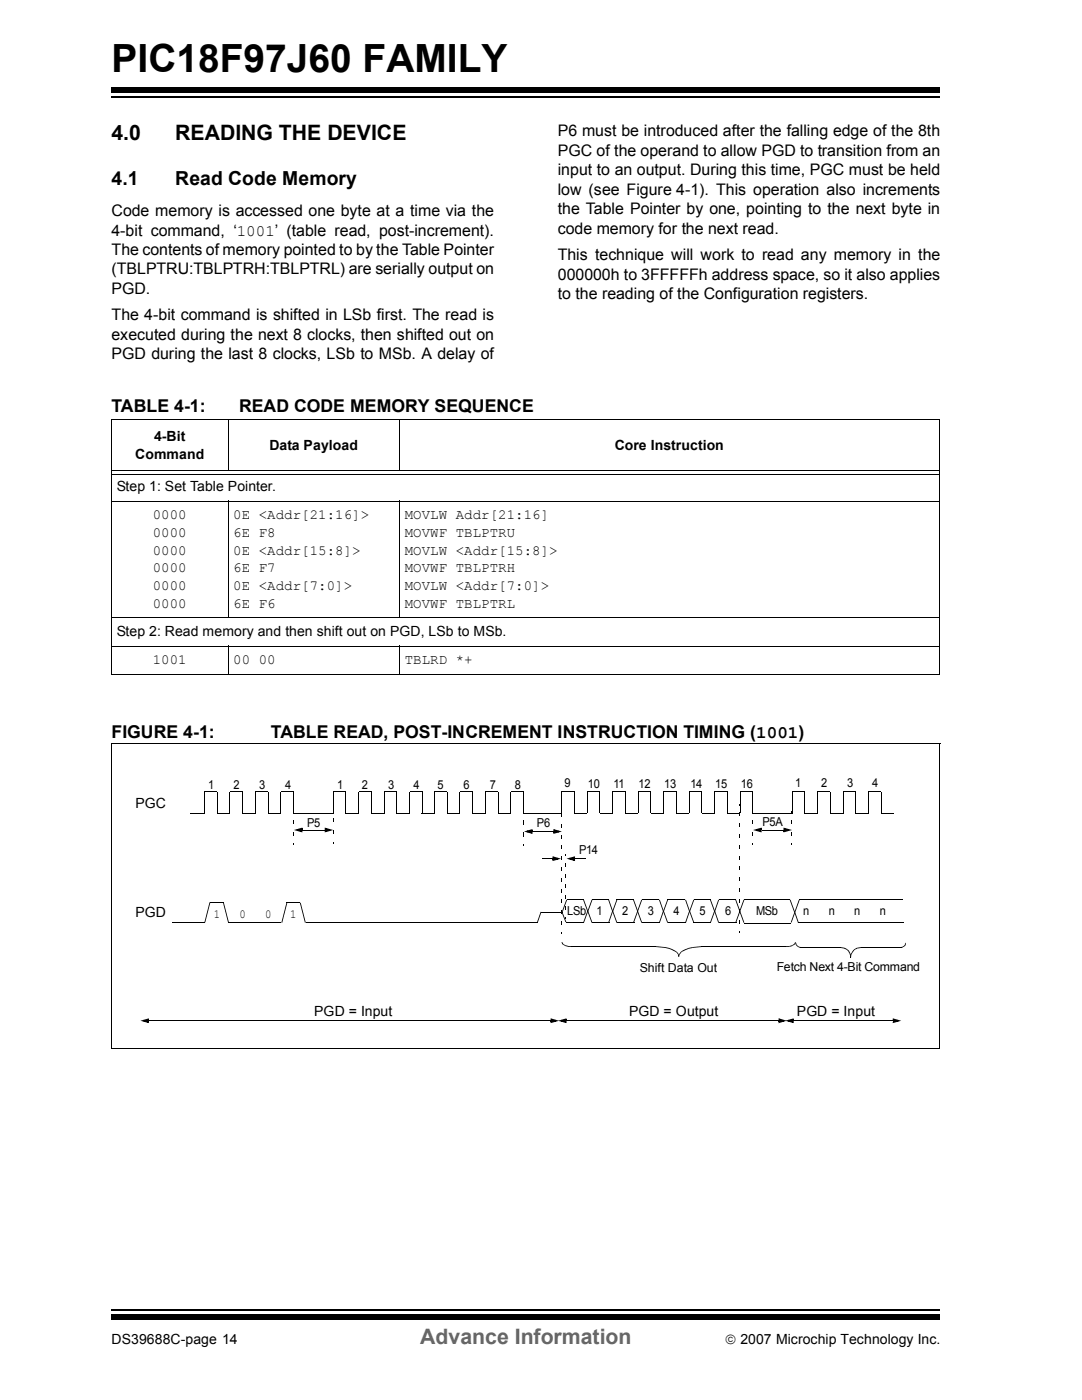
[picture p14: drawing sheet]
<svg xmlns="http://www.w3.org/2000/svg" width="216mm" height="279mm" viewBox="0 0 216 279" stroke-linecap="round" stroke-linejoin="round" font-family="sans-serif">
<defs><g id="words">
<text font-size="7.7" x="22.2" y="14.4">PIC18F97J60 FAMILY</text>
<g font-size="4.2">
<text x="22.2" y="27.9">4.0</text>
<text x="34.9" y="27.9">READING THE DEVICE</text>
</g>
<text font-size="4.2" fill="#656565" x="83.7" y="267.8">Advance Information</text>
<g font-size="3.9">
<text x="22.2" y="36.8">4.1</text>
<text x="34.9" y="36.8">Read Code Memory</text>
</g>
<g font-size="3.5">
<text x="22.2" y="82.1">TABLE 4-1:</text>
<text x="47.6" y="82.1">READ CODE MEMORY SEQUENCE</text>
<text x="22.2" y="147">FIGURE 4-1:</text>
<text x="54" y="147">TABLE READ, POST-INCREMENT INSTRUCTION TIMING (1001)</text>
</g>
<g font-size="3.2">
<text x="111.1" y="27.2">P6 must be introduced after the falling edge of the 8th</text>
<text x="111.1" y="31.1">PGC of the operand to allow PGD to transition from an</text>
<text x="111.1" y="34.9">input to an output. During this time, PGC must be held</text>
<text x="111.1" y="38.8">low (see Figure 4-1). This operation also increments</text>
<text x="22.2" y="43.1">Code memory is accessed one byte at a time via the</text>
<text x="22.2" y="46.9">4-bit command, ë1001í (table read, post-increment).</text>
<text x="111.1" y="42.7">the Table Pointer by one, pointing to the next byte in</text>
<text x="111.1" y="46.6">code memory for the next read.</text>
<text x="22.2" y="50.8">The contents of memory pointed to by the Table Pointer</text>
<text x="111.1" y="51.9">This technique will work to read any memory in the</text>
<text x="22.2" y="54.7">(TBLPTRU:TBLPTRH:TBLPTRL) are serially output on</text>
<text x="22.2" y="58.6">PGD.</text>
<text x="111.1" y="55.8">000000h to 3FFFFFh address space, so it also applies</text>
<text x="111.1" y="59.6">to the reading of the Configuration registers.</text>
<text x="22.2" y="63.9">The 4-bit command is shifted in LSb first. The read is</text>
<text x="22.2" y="67.7">executed during the next 8 clocks, then shifted out on</text>
<text x="22.2" y="71.6">PGD during the last 8 clocks, LSb to MSb. A delay of</text>
</g>
<g font-size="2.8">
<text x="30.7" y="88">4-Bit</text>
<text x="53.7" y="89.7">Data Payload</text>
<text x="122.5" y="89.7">Core Instruction</text>
<text x="26.9" y="91.5">Command</text>
<text x="23.3" y="97.8">Step 1: Set Table Pointer.</text>
<text x="30.4" y="103.5">0000</text>
<text x="30.4" y="107">0000</text>
<text x="46.5" y="103.5">0E &lt;Addr[21:16]&gt;</text>
<text x="46.5" y="107">6E F8</text>
<text x="80.6" y="103.5">MOVLW Addr[21:16]</text>
<text x="80.6" y="107">MOVWF TBLPTRU</text>
<text x="30.4" y="110.5">0000</text>
<text x="46.5" y="110.5">0E &lt;Addr[15:8]&gt;</text>
<text x="80.6" y="110.5">MOVLW &lt;Addr[15:8]&gt;</text>
<text x="30.4" y="114.1">0000</text>
<text x="30.4" y="117.6">0000</text>
<text x="46.5" y="114.1">6E F7</text>
<text x="46.5" y="117.6">0E &lt;Addr[7:0]&gt;</text>
<text x="80.6" y="114.1">MOVWF TBLPTRH</text>
<text x="80.6" y="117.6">MOVLW &lt;Addr[7:0]&gt;</text>
<text x="30.4" y="121.1">0000</text>
<text x="46.5" y="121.1">6E F6</text>
<text x="80.6" y="121.1">MOVWF TBLPTRL</text>
<text x="23.3" y="126.8">Step 2: Read memory and then shift out on PGD, LSb to MSb.</text>
<text x="30.4" y="132.4">1001</text>
<text x="46.5" y="132.4">00 00</text>
<text x="80.6" y="132.4">TBLRD *+</text>
<text x="27" y="161">PGC</text>
<text x="27" y="182.8">PGD</text>
<text x="62.6" y="202.6">PGD = Input</text>
<text x="125.3" y="202.6">PGD = Output</text>
<text x="158.7" y="202.6">PGD = Input</text>
<text x="22.2" y="267.8">DS39688C-page 14</text>
<text x="144.5" y="267.8">© 2007 Microchip Technology Inc.</text>
</g>
<g font-size="2.5">
<text x="41.5" y="157.2">1</text>
<text x="46.5" y="157.2">2</text>
<text x="51.6" y="157.2">3</text>
<text x="56.8" y="157.2">4</text>
<text x="67.1" y="157.2">1</text>
<text x="72.1" y="157.2">2</text>
<text x="77.3" y="157.2">3</text>
<text x="82.4" y="157.2">4</text>
<text x="87.2" y="157.2">5</text>
<text x="92.3" y="157.2">6</text>
<text x="97.6" y="157.2">7</text>
<text x="102.5" y="157.2">8</text>
<text x="112.5" y="156.9">9</text>
<text x="117.1" y="157">10</text>
<text x="122.2" y="157">11</text>
<text x="127.2" y="157">12</text>
<text x="132.3" y="157">13</text>
<text x="137.5" y="157">14</text>
<text x="142.5" y="157">15</text>
<text x="147.6" y="157">16</text>
<text x="158.4" y="156.9">1</text>
<text x="163.6" y="156.9">2</text>
<text x="168.8" y="156.9">3</text>
<text x="173.8" y="156.9">4</text>
<text x="61.2" y="164.8">P5</text>
<text x="107" y="164.9">P6</text>
<text x="151.9" y="164.6">P5A</text>
<text x="115.4" y="170.3">P14</text>
<text x="42.6" y="183">1</text>
<text x="47.7" y="183">0</text>
<text x="52.8" y="183">0</text>
<text x="57.8" y="183">1</text>
<text x="113" y="182.5">LSb</text>
<text x="118.8" y="182.5">1</text>
<text x="124" y="182.5">2</text>
<text x="129" y="182.4">3</text>
<text x="134.2" y="182.4">4</text>
<text x="139.3" y="182.4">5</text>
<text x="144.5" y="182.4">6</text>
<text x="150.6" y="182.4">MSb</text>
<text x="160" y="182.3">n</text>
<text x="165.1" y="182.3">n</text>
<text x="170.1" y="182.3">n</text>
<text x="175.3" y="182.3">n</text>
<text x="127.5" y="193.7">Shift Data Out</text>
<text x="154.7" y="193.6">Fetch Next 4-Bit Command</text>
</g>
</g></defs>
<path d="M22.2 19.3h165.1" fill="none" stroke="#000" stroke-width=".34"/>
<path d="M22.2 17.4h165.1v1h-165.1z" fill="#000"/>
<path d="M22.2 260h165.1v5.9h-165.1z" fill="#fff"/>
<path d="M22.2 261h165.1" fill="none" stroke="#000" stroke-width=".34"/>
<g fill="#000">
<path d="M37.9 162h1.7v.2h-1.7zM44.4 179.9l.2-.1 1 4-.2 .1zM58.5 168.1h.1v.4h-.1zM58.5 165.8h.1v.8h-.1zM58.5 163.5h.1v.8h-.1zM58.5 161.6h.1v.3h-.1zM59.9 165.2h.3v.2h-.3zM59.7 180l.2-.1 1 4h-.2zM58.5 165.4l1.7-.4-.1 .4-.9 .2-.1-.3 1 .2-.1 .4-.1-.5h.3v.5zM63.6 162h1.7v.2h-1.7zM64.7 165l1.7 .4-1.7 .5 .1-.4 .9-.2 .1 .3-1-.2 .1-.4 .1 .4h-.3zM64.7 165.4h.3v.3h-.3z"/>
<path d="M66.3 167.8h.2v.3h-.2zM66.3 165.5h.2v.7h-.2zM66.3 163.2h.2v.7h-.2zM66.3 161.2h.2v.4h-.2zM104.2 168.2h.2v.4h-.2zM104.2 165.9h.2v.8h-.2zM104.2 163.5h.2v.8h-.2zM104.2 161.6h.2v.4h-.2zM105.7 165.5h.4v.2h-.4zM104.4 165.7l1.7-.4-.1 .4-.9 .2-.1-.3 1 .2-.1 .4-.2-.5h.4v.5zM110.1 170.7l1.7 .5-1.7 .4 .1-.4 .9-.2 .1 .3-1-.2 .1-.4 .1 .5h-.3zM110.1 171.2h.3v.2h-.3z"/>
<path d="M110.2 165.3l1.7 .4-1.7 .5 .2-.4 .9-.2v.3l-.9-.2v-.4l.2 .4h-.4zM110.2 165.7h.4v.3h-.4zM111.8 160.3h.1v.4h-.1zM111.8 162.1h.1v.7h-.1zM111.8 164.3h.1v.7h-.1zM111.8 166.4h.1v.7h-.1zM111.8 168.5h.1v.7h-.1zM111.8 170.7h.1v.7h-.1zM111.8 172.8h.1v.8h-.1zM111.8 175h.1v.7h-.1zM111.8 177.2h.1v.7h-.1zM112.6 178.5h.1v.7h-.1z"/>
<path d="M112.6 176.3h.1v.7h-.1zM112.6 174.2h.1v.7h-.1zM112.6 172h.1v.7h-.1zM112.6 170.2h.1v.3h-.1zM114.2 170.9h.4v.3h-.4zM112.9 171.2l1.7-.5-.2 .4-.9 .2v-.3l.9 .2-.1 .4-.1-.4h.4v.4zM147.3 160.2h.2v.3h-.2zM147.3 162h.2v.7h-.2zM147.3 164.1h.2v.7h-.2zM147.3 166.2h.2v.8h-.2zM147.3 168.4h.2v.7h-.2zM147.3 170.6h.2v.7h-.2z"/>
<path d="M147.3 172.7h.2v.7h-.2zM147.3 174.9h.2v.7h-.2zM147.3 177h.2v.8h-.2zM147.3 179.2h.2v.7h-.2zM149.9 168.1h.1v.4h-.1zM149.9 165.8h.1v.8h-.1zM149.9 163.5h.1v.8h-.1zM149.9 161.6h.1v.3h-.1zM151.4 165.2h.3v.2h-.3zM150 165.4l1.7-.4-.1 .4-.9 .2-.1-.3 1 .2-.1 .4-.1-.5h.3v.5zM156.1 165l1.7 .4-1.7 .5 .1-.4 .9-.2 .1 .3-1-.2 .1-.4 .1 .4h-.3zM156.1 165.4h.3v.3h-.3z"/>
<path d="M157.6 168.1h.2v.4h-.2zM157.6 165.8h.2v.8h-.2zM157.6 163.5h.2v.8h-.2zM157.6 161.6h.2v.3h-.2zM41.7 179.8l.2 .1-1 4-.2-.1zM57.1 179.9l.1 .1-1 3.9h-.2zM107.7 181.7l.2 .1-.8 2.2-.2-.1zM111.8 179.3h.1v.7h-.1zM111.8 181.5h.1v.7h-.1zM111.8 183.6h.1v.7h-.1zM111.8 185.8h.1v.3h-.1zM111.8 187.8h.3z"/>
<path d="M112.8 179.3l.2 .1-.9 2.5-.2-.1zM111.9 187.9l.2-.1 .1 .4-.1 .1zM112.2 188.1l.4 .3-.1 .1-.4-.2zM112.6 182.9h.1v.3h-.1zM112.6 180.7h.1v.7h-.1zM111.9 181.9l.2-.1 .7 2h-.2zM113.9 188.6l.1 .2zM114 188.6v.2zM112.6 188.4l1.4 .2v.2l-1.4-.2zM117 181.6h.2l-.9 2.3h-.1zM116.2 179.4l.1-.1 .9 2.4h-.2zM117.9 179.3l.1 .1-.8 2.3h-.2z"/>
<path d="M117 181.6h.2l.8 2.3h-.1zM122 181.6h.1l-.8 2.3h-.1zM121.2 179.4l.1-.1 .8 2.4h-.1zM122.8 179.3l.2 .1-.9 2.3h-.1zM122 181.6h.1l.9 2.3h-.2zM127 181.6h.1l-.8 2.3h-.2zM127.8 179.3l.1 .1-.8 2.3h-.2zM126.1 179.4l.2-.1 .8 2.4h-.1zM126.9 181.6h.2l.8 2.3h-.1zM130.6 188.6l.1 .2zM130.7 188.6a6.5 6.5 0 0 1 4.2 1.2l-.1 .1-1.6-.8-2.5-.3zM132.1 181.6h.1l-.8 2.3h-.1z"/>
<path d="M131.3 179.4l.1-.1 .8 2.4h-.1zM132.9 179.3l.2 .1-.9 2.3h-.1zM132.1 181.6h.1l.9 2.3h-.2zM134.8 189.9l.2-.1 .2 .4-.1 .1zM135.1 190.6l.2 .1zM135.6 189.8l1.6-.9v.2l-1.6 .8-.3 .7h-.2l.1-.4zM135 190.2h.2l.1 .4h-.2zM135.1 190.6h.2zM137.3 181.6h.2l-.8 2.3h-.2zM137.2 188.9l.8-.1v.1l-.8 .2zM136.5 179.4l.2-.1 .8 2.4h-.2zM138.1 179.3l.2 .1-.8 2.3h-.2z"/>
<path d="M138 188.8l1.7-.2v.2l-1.7 .1zM137.3 181.6h.2l.8 2.3h-.2zM139.7 188.6l.1 .2zM142.3 181.6h.2l-.9 2.3h-.2zM141.4 179.4l.2-.1 .9 2.4h-.2zM143.1 179.3l.2 .1-.8 2.3h-.2zM142.3 181.6h.2l.8 2.3h-.2zM147.3 181.6h.2l-.9 2.3h-.1zM148.1 179.3l.2 .1-.9 2.3h-.1zM147.3 181.3h.2v.7h-.2zM147.3 183.5h.2v.7h-.2zM147.3 185.6h.2v.4h-.2z"/>
<path d="M146.5 179.4l.1-.1 .9 2.4h-.2zM147.3 181.6h.1l.9 2.3h-.2zM156.4 188.6l.1 .2zM156.5 188.6l.1 .2zM156.5 188.6h.8v.1l-.8 .1zM159.1 179.4h.2l-1.6 4.5h-.2zM157.3 188.6l.6-.2v.2l-.6 .1zM157.3 179.4l.2-.1 .8 2.4h-.1zM158.5 188h.1zM158.4 187.7l.1 .2zM157.8 188.4l.4-.3 .2-.3 .1 .1-.1 .4-.5 .3zM158.5 188h.1l.1 .3h-.2z"/>
<path d="M158.5 188.3h.2l.2 .2-.1 .1zM158.2 181.6h.1l.8 2.3h-.1zM159.5 188.8l.1 .1zM158.9 188.5l.6 .3v.1l-.7-.3zM167.3 188.8v.1zM167.4 188.8l1.2 .3 .4 .2 .4 .7-.2 .1-.1-.4-.6-.5-1.2-.3zM169.4 190.8l.1 .1zM170.1 189.3l.3-.2 .1 .1-.8 .8-.2 .8h-.1l.1-.8zM169.2 190h.2l.1 .4h-.2zM169.3 190.4h.2v.4h-.1zM170.4 189.1l.3-.2 .1 .2-.3 .1zM170.8 188.9l.8-.1 .1 .1-.9 .2z"/>
<path d="M171.6 188.8l.1 .1zM179.4 188.8l.1 .1zM179.5 188.8l.3-.1 .1 .1-.4 .1zM179.8 188.7l.3-.2 .1 .1-.3 .2zM180.3 187.9l.2 .1zM180.3 188h.2l-.1 .4-.2 .2-.1-.1zM29.3 203.2h.4v.3h-.4zM28 203.5l1.7-.5-.2 .4-.8 .2-.1-.3 .9 .2v.4l-.2-.4h.4v.4zM109.7 203l1.7 .5-1.7 .4 .1-.4 .9-.2 .1 .3-1-.2 .1-.4 .1 .5h-.3zM109.7 203.5h.3v.2h-.3zM112.5 203.2h.4v.3h-.4zM111.2 203.5l1.7-.5-.2 .4-.9 .2v-.3l.9 .2-.1 .4-.1-.4h.4v.4z"/>
<path d="M155.1 202.9l1.6 .6-1.6 .5 .1-.5 .9-.2 .1 .3-1-.2 .1-.4 .1 .5h-.3zM155.1 203.5h.3v.2h-.3zM157.8 203.2h.3v.3h-.3zM156.4 203.5l1.7-.5-.1 .4-.9 .2-.1-.3 1 .2-.1 .4-.1-.4h.3v.4zM177.8 203l1.7 .5-1.7 .4 .2-.4 .9-.2v.3l-.9-.2 .1-.4 .1 .5h-.4zM177.8 203.5h.4v.2h-.4zM22.2 262h165.1v1.1h-165.1z"/>
</g>
<g fill="none" stroke="#000" stroke-width=".2">
<path d="M22.1 83.6h165.1M22.1 99.9h165.1M22.2 83.7v50.6M22.3 93.8h164.7M22.3 94.7h164.7M45.4 83.5v10.2M45.4 99.8v23.4M79.6 83.5v10.2M79.6 99.8v23.4M187.1 83.7v50.6M22.1 123.1h165.1M22.1 128.8h165.1"/>
<path d="M22.1 134.4h165.1M45.4 128.7v5.8M79.6 128.7v5.8M22.3 148.3h165M22.3 148.2v60.8M187.2 148.3v60.7M38.2 162.1h2.5v-4.2h2.6v4.2h2.5v-4.2h2.5v4.2h2.6v-4.2h2.5v4.2h2.6v-4.2h2.5v4.2h7.9v-4.2h2.5v4.2h2.6v-4.2h2.5v4.2h2.5v-4.2h2.6v4.2h2.5v-4.2h2.6v4.2M41.8 179.8h2.6M57.1 179.9h2.7M60.2 165.4h4.5M84 162.1h2.5v-4.2h2.6v4.2h2.5v-4.2h2.5v4.2h2.6v-4.2h2.5v4.2h2.6v-4.2h2.5v4.2M106.1 165.7h4.1"/>
<path d="M107.9 171.2h2.2M112.9 179.3h3.3M114.6 171.2h2.1M117.9 179.3h3.3M122.8 179.3h3.4M127.9 179.3h3.4M133.1 179.3h3.3M138.2 179.3h3.4M143.2 179.3h3.4M148.3 179.3h9.1M150 162.1h7.8v-4.2h2.5v4.2h2.6v-4.2h2.5v4.2h2.5v-4.2h2.6v4.2h2.5v-4.2h2.6v4.2M150 162.1v-4.3h-2.6v4.3h-2.5v-4.3h-2.5v4.3h-2.6v-4.3h-2.5v4.3h-2.6v-4.3h-2.5v4.3h-2.5v-4.3h-2.6v4.3h-2.5v-4.3h-2.6v4.3h-2.5v-4.3h-2.5v4.3h-2.6v-4.3h-2.5v4.3h-7.5"/>
<path d="M151.7 165.4h4.4M159.2 179.4h20.7M175.5 162.1h2.5M34.4 183.9h6.4M45.5 183.9h10.5M60.9 183.9h46.2M107.7 181.8h4.3M112.8 183.9h3.4M114 188.7h16.7M118 183.9h3.4M122.9 183.9h3.4M128 183.9h3.4"/>
<path d="M133.2 183.9h3.4M138.2 183.9h3.4M139.7 188.7h16.8M143.3 183.9h3.3M148.3 184h9.3M159.1 183.9h20.9M159.4 188.8h8M171.6 188.8h8M22.2 209h165M29.7 203.5h80M112.9 203.5h42.2M158.1 203.5h19.7"/>
</g>
<g fill="#000">
<path d="M59.2 165.4l.9-.2v.5zM64.9 165.2l.8 .2-.8 .3zM105 165.7l.9-.2v.5zM110.2 170.9l.9 .3-.9 .2zM110.4 165.5l.9 .2-.9 .3zM113.5 171.2l.9-.3v.5zM150.7 165.4l.9-.2v.5zM156.3 165.2l.8 .2-.8 .3zM28.6 203.5l.9-.3v.5zM109.9 203.2l.8 .3-.8 .2zM111.8 203.5l.9-.3v.5zM155.3 203.2l.8 .3-.8 .2z"/>
<path d="M157.1 203.5l.8-.3v.5zM178 203.2l.9 .3-.9 .2z"/>
</g>
<use href="#words"/>
</svg>
